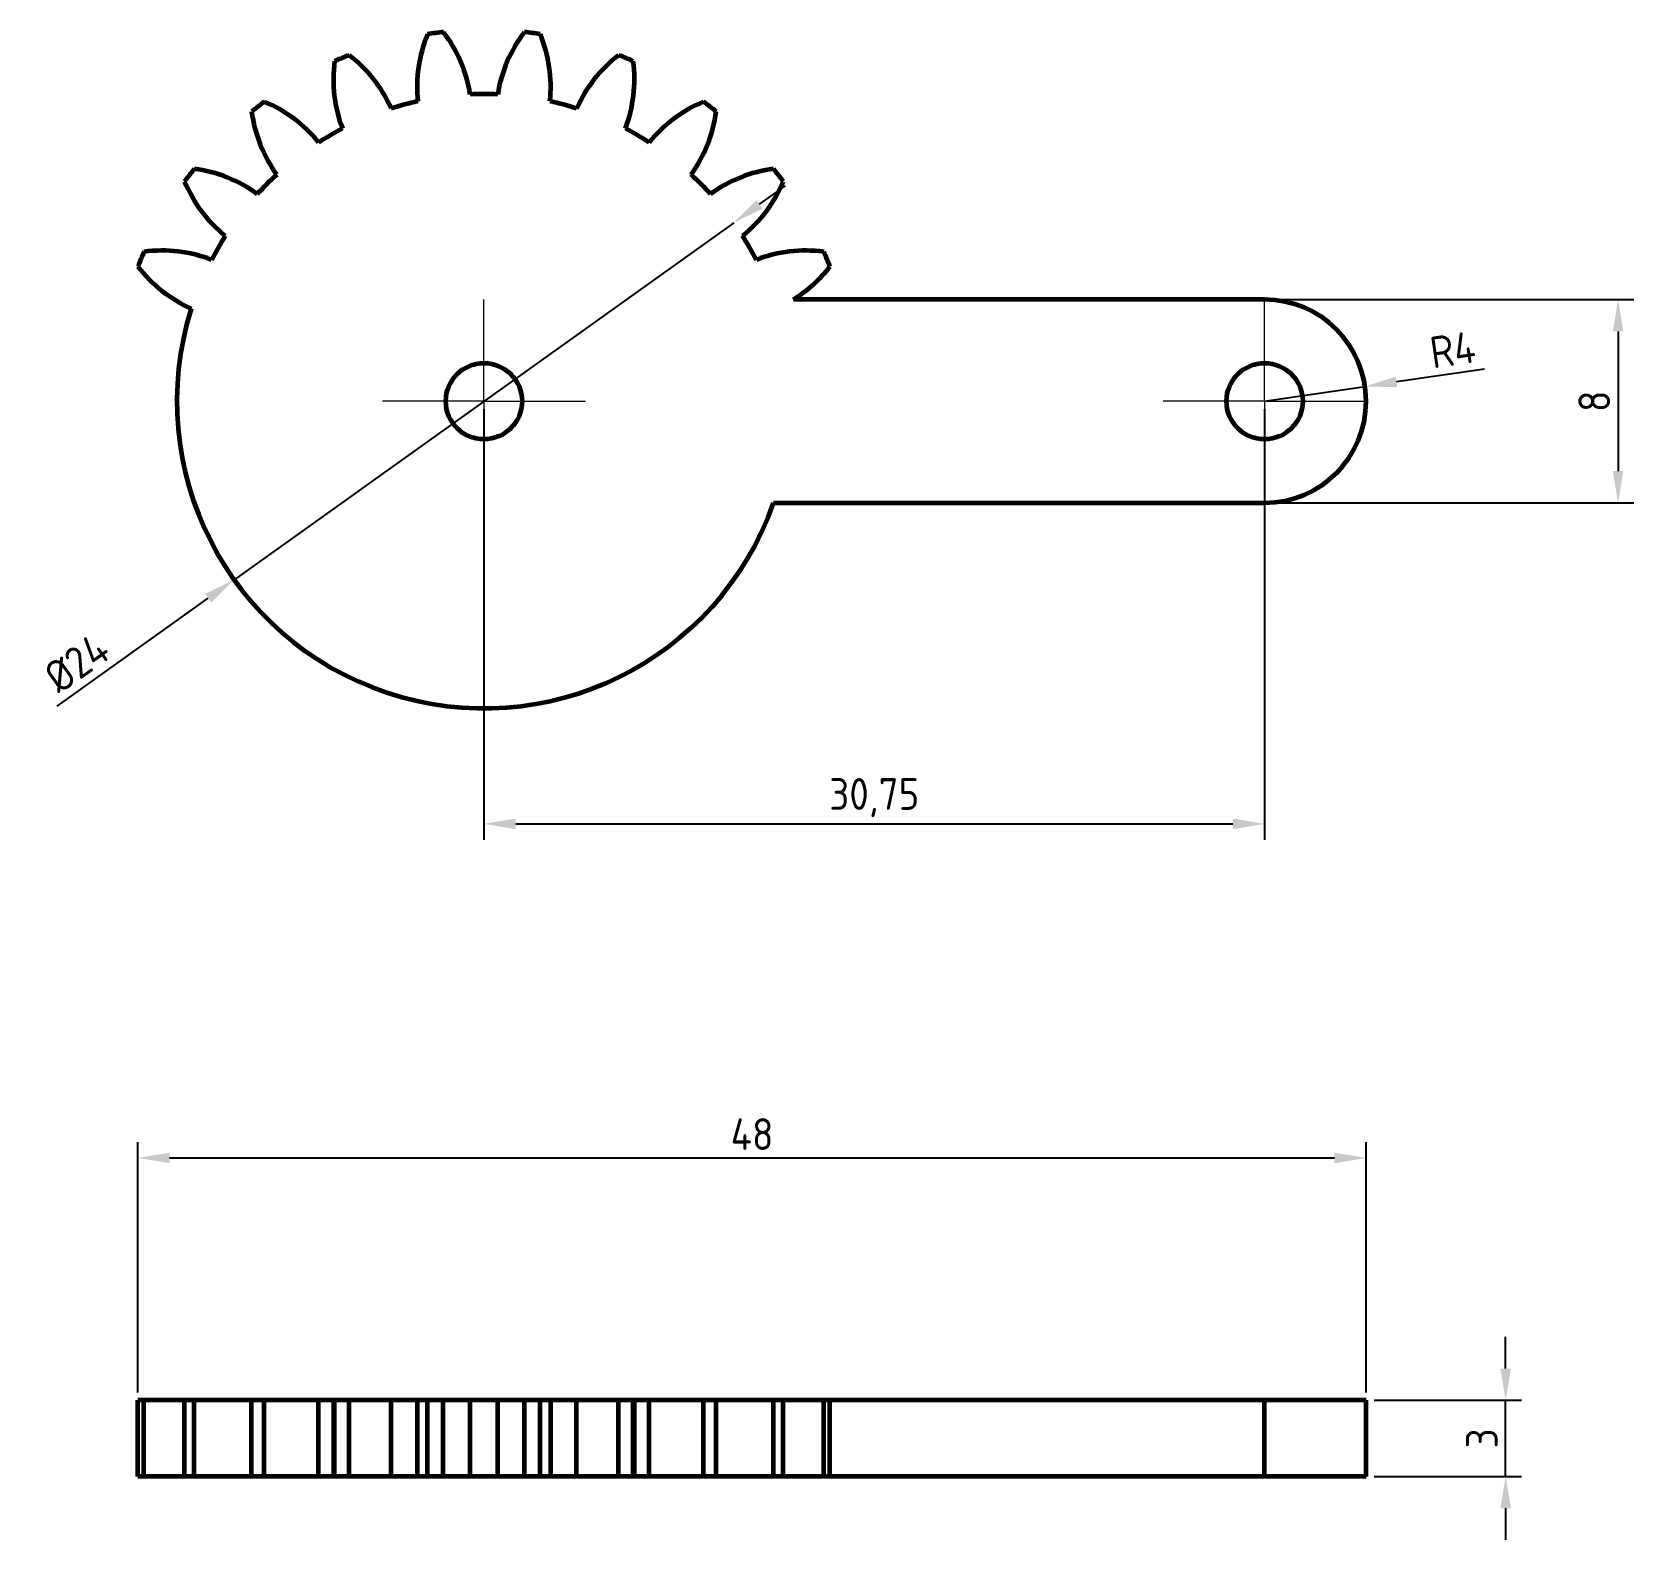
# Model space of a CAD drawing. Header units: millimetres. Extents: x 62.5 to 125.6, y 197.7 to 257.1.
import ezdxf

# ---------------------------------------------------------------- set-up
doc = ezdxf.new("R2010")
doc.units = ezdxf.units.MM
doc.layers.get('0').update_dxf_attribs({"lineweight": 60})
doc.layers.add('Annotations', color=50, linetype='Continuous', lineweight=30)
doc.styles.get("Standard").update_dxf_attribs({"font": 'ISOCP.SHX'})
doc.dimstyles.new('Annotative', dxfattribs={"dimscale": 0, "dimtxt": 2.5, "dimasz": 2.5, "dimexe": 1.25, "dimexo": 0.625, "dimtad": 1, "dimtxsty": 'Standard', "dimcen": 2.5, "dimadec": 0, "dimazin": 0, "dimtfac": 1, "dimtmove": 0, "dimatfit": 3, "dimfxl": 1, "dimarcsym": 0})

# ---------------------------------------------------------------- blocks, each defined once
blk = doc.blocks.new('SW_CENTERMARKSYMBOL_0')
at = {"color": 0, "linetype": 'Continuous', "lineweight": 0}
for p, q in [((0, 2.5), (0, 4)), ((0, 0), (0, 2.5)), ((-2.5, 0), (-4, 0)), ((0, 0), (-2.5, 0)), ((0, 0), (0, -2.5)), ((0, 0), (2.5, 0)), ((2.5, 0), (4, 0)), ((0, -2.5), (0, -4))]:
    blk.add_line(p, q, dxfattribs=at)
blk = doc.blocks.new('SW_CENTERMARKSYMBOL_1')
at = {"color": 0, "linetype": 'Continuous', "lineweight": 0}
for p, q in [((0, 2.5), (0, 4)), ((0, 0), (0, 2.5)), ((-2.5, 0), (-4, 0)), ((0, 0), (-2.5, 0)), ((0, 0), (0, -2.5)), ((0, 0), (2.5, 0)), ((2.5, 0), (4, 0)), ((0, -2.5), (0, -4))]:
    blk.add_line(p, q, dxfattribs=at)
blk = doc.blocks.new('*D5')
at = {"layer": 'Annotations', "color": 0, "lineweight": -2, "transparency": 16777216}
for p, q in [((80.28, 242.271), (80.28, 225.315)), ((111.03, 242.271), (111.03, 225.315)), ((81.53, 225.94), (109.78, 225.94))]:
    blk.add_line(p, q, dxfattribs=at)
at = {"layer": 'Annotations', "color": 0, "transparency": 16777216}
for points in [[(81.53, 226.148), (81.53, 225.731), (80.28, 225.94)], [(109.78, 226.148), (109.78, 225.731), (111.03, 225.94)]]:
    blk.add_solid(points, dxfattribs=at)
at = {"layer": 'Defpoints', "color": 0, "transparency": 16777216}
for p in [(80.28, 242.583), (111.03, 242.583), (111.03, 225.94)]:
    blk.add_point(p, dxfattribs=at)
at = {"layer": 'Annotations', "color": 0, "transparency": 16777216, "insert": (95.655, 226.971), "char_height": 1.25, "attachment_point": 5}
blk.add_mtext('30,75', dxfattribs=at)
blk = doc.blocks.new('*D6')
at = {"layer": 'Annotations', "color": 0, "lineweight": -2, "transparency": 16777216}
for p, q in [((66.651, 203.554), (66.651, 213.409)), ((115.03, 203.554), (115.03, 213.409)), ((67.901, 212.784), (113.78, 212.784))]:
    blk.add_line(p, q, dxfattribs=at)
at = {"layer": 'Annotations', "color": 0, "transparency": 16777216}
for points in [[(67.901, 212.992), (67.901, 212.576), (66.651, 212.784)], [(113.78, 212.992), (113.78, 212.576), (115.03, 212.784)]]:
    blk.add_solid(points, dxfattribs=at)
at = {"layer": 'Defpoints', "color": 0, "transparency": 16777216}
for p in [(115.03, 212.784), (66.651, 203.242), (115.03, 203.242)]:
    blk.add_point(p, dxfattribs=at)
at = {"layer": 'Annotations', "color": 0, "transparency": 16777216, "insert": (90.841, 213.722), "char_height": 1.25, "attachment_point": 5}
blk.add_mtext('48', dxfattribs=at)
blk = doc.blocks.new('*D7')
at = {"layer": 'Annotations', "color": 0, "lineweight": -2, "transparency": 16777216}
for p, q in [((120.525, 204.492), (120.525, 205.742)), ((115.342, 203.242), (121.15, 203.242)), ((120.525, 200.242), (120.525, 203.242)), ((115.342, 200.242), (121.15, 200.242)), ((120.525, 198.992), (120.525, 197.742))]:
    blk.add_line(p, q, dxfattribs=at)
at = {"layer": 'Annotations', "color": 0, "transparency": 16777216}
for points in [[(120.317, 204.492), (120.733, 204.492), (120.525, 203.242)], [(120.317, 198.992), (120.733, 198.992), (120.525, 200.242)]]:
    blk.add_solid(points, dxfattribs=at)
at = {"layer": 'Defpoints', "color": 0, "transparency": 16777216}
for p in [(115.03, 203.242), (120.525, 203.242), (115.03, 200.242)]:
    blk.add_point(p, dxfattribs=at)
at = {"layer": 'Annotations', "color": 0, "transparency": 16777216, "insert": (119.587, 201.742), "char_height": 1.25, "attachment_point": 5, "rotation": 90}
blk.add_mtext('3', dxfattribs=at)
blk = doc.blocks.new('*D8')
at = {"layer": 'Annotations', "color": 0, "lineweight": -2, "transparency": 16777216}
for p, q in [((119.688, 243.849), (116.224, 243.343)), ((111.03, 242.583), (114.987, 243.162))]:
    blk.add_line(p, q, dxfattribs=at)
at = {"layer": 'Annotations', "color": 0, "transparency": 16777216}
blk.add_solid([(116.194, 243.549), (116.254, 243.137), (114.987, 243.162)], dxfattribs=at)
at = {"layer": 'Defpoints', "color": 0, "transparency": 16777216}
for p in [(114.987, 243.162), (111.03, 242.583)]:
    blk.add_point(p, dxfattribs=at)
at = {"layer": 'Annotations', "color": 0, "transparency": 16777216, "insert": (118.439, 244.614), "char_height": 1.25, "attachment_point": 5, "rotation": 8.31917}
blk.add_mtext('R4', dxfattribs=at)
blk = doc.blocks.new('*D9')
at = {"layer": 'Annotations', "color": 0, "lineweight": -2, "transparency": 16777216}
for p, q in [((111.342, 246.583), (125.579, 246.583)), ((124.954, 245.333), (124.954, 239.833)), ((111.342, 238.583), (125.579, 238.583))]:
    blk.add_line(p, q, dxfattribs=at)
at = {"layer": 'Annotations', "color": 0, "transparency": 16777216}
for points in [[(124.746, 245.333), (125.162, 245.333), (124.954, 246.583)], [(124.746, 239.833), (125.162, 239.833), (124.954, 238.583)]]:
    blk.add_solid(points, dxfattribs=at)
at = {"layer": 'Defpoints', "color": 0, "transparency": 16777216}
for p in [(111.03, 246.583), (111.03, 238.583), (124.954, 238.583)]:
    blk.add_point(p, dxfattribs=at)
at = {"layer": 'Annotations', "color": 0, "transparency": 16777216, "insert": (124.016, 242.583), "char_height": 1.25, "attachment_point": 5, "rotation": 90}
blk.add_mtext('8', dxfattribs=at)
blk = doc.blocks.new('*D10')
at = {"layer": 'Annotations', "color": 0, "lineweight": -2, "transparency": 16777216}
for p, q in [((91.137, 250.338), (92.154, 251.065)), ((90.12, 249.612), (70.439, 235.555)), ((63.464, 230.573), (69.422, 234.828))]:
    blk.add_line(p, q, dxfattribs=at)
at = {"layer": 'Annotations', "color": 0, "transparency": 16777216}
for points in [[(91.016, 250.508), (91.258, 250.169), (90.12, 249.612)], [(69.301, 234.998), (69.543, 234.659), (70.439, 235.555)]]:
    blk.add_solid(points, dxfattribs=at)
at = {"layer": 'Defpoints', "color": 0, "transparency": 16777216}
for p in [(90.12, 249.612), (70.439, 235.555)]:
    blk.add_point(p, dxfattribs=at)
at = {"layer": 'Annotations', "color": 0, "transparency": 16777216, "insert": (64.242, 232.281), "char_height": 1.25, "attachment_point": 5, "rotation": 35.53568}
blk.add_mtext('%%C24', dxfattribs=at)

msp = doc.modelspace()

# ---------------------------------------------------------------- linework, layer by layer
at = {"color": 7, "linetype": 'Continuous'}
for p, q in [((111.03, 246.583), (92.468, 246.583)), ((91.692, 238.583), (111.03, 238.583))]:
    msp.add_line(p, q, dxfattribs=at)
at = {"color": 7}
for p, q in [((66.651, 200.242), (66.651, 203.242)), ((66.89, 203.242), (66.651, 203.242)), ((66.89, 200.242), (66.89, 203.242)), ((68.489, 203.242), (66.89, 203.242)), ((68.489, 200.242), (68.489, 203.242)), ((68.869, 203.242), (68.489, 203.242)), ((68.869, 200.242), (68.869, 203.242)), ((71.131, 203.242), (68.869, 203.242)), ((71.131, 200.242), (71.131, 203.242)), ((71.626, 203.242), (71.131, 203.242)), ((71.626, 200.242), (71.626, 203.242)), ((73.769, 203.242), (71.626, 203.242)), ((73.769, 200.242), (73.769, 203.242)), ((74.348, 203.242), (73.769, 203.242)), ((74.348, 203.242), (74.348, 200.242)), ((74.396, 203.242), (74.348, 203.242)), ((74.396, 200.242), (74.396, 203.242)), ((74.972, 203.242), (74.396, 203.242)), ((74.972, 200.242), (74.972, 203.242)), ((76.629, 203.242), (74.972, 203.242)), ((76.629, 200.242), (76.629, 203.242)), ((77.647, 203.242), (76.629, 203.242)), ((77.647, 203.242), (77.647, 200.242)), ((78.062, 203.242), (77.647, 203.242)), ((78.062, 200.242), (78.062, 203.242)), ((78.68, 203.242), (78.062, 203.242)), ((78.68, 200.242), (78.68, 203.242)), ((79.737, 203.242), (78.68, 203.242)), ((79.737, 200.242), (79.737, 203.242)), ((80.822, 203.242), (79.737, 203.242)), ((80.822, 200.242), (80.822, 203.242)), ((81.879, 203.242), (80.822, 203.242)), ((81.879, 200.242), (81.879, 203.242)), ((82.498, 203.242), (81.879, 203.242)), ((82.498, 200.242), (82.498, 203.242)), ((82.912, 203.242), (82.498, 203.242)), ((82.912, 200.242), (82.912, 203.242)), ((83.93, 203.242), (82.912, 203.242)), ((83.93, 200.242), (83.93, 203.242)), ((85.587, 203.242), (83.93, 203.242)), ((85.587, 200.242), (85.587, 203.242)), ((86.163, 203.242), (85.587, 203.242)), ((86.163, 200.242), (86.163, 203.242)), ((86.211, 203.242), (86.163, 203.242)), ((86.211, 200.242), (86.211, 203.242)), ((86.79, 203.242), (86.211, 203.242)), ((86.79, 200.242), (86.79, 203.242)), ((88.933, 203.242), (86.79, 203.242)), ((88.933, 200.242), (88.933, 203.242)), ((89.428, 203.242), (88.933, 203.242)), ((89.428, 200.242), (89.428, 203.242)), ((91.69, 203.242), (89.428, 203.242)), ((91.69, 200.242), (91.69, 203.242)), ((92.07, 203.242), (91.69, 203.242)), ((92.07, 200.242), (92.07, 203.242)), ((93.669, 203.242), (92.07, 203.242)), ((93.669, 200.242), (93.669, 203.242)), ((93.908, 203.242), (93.669, 203.242)), ((93.908, 200.242), (93.908, 203.242)), ((111.03, 203.242), (93.908, 203.242)), ((111.03, 200.242), (111.03, 203.242)), ((115.03, 203.242), (111.03, 203.242)), ((115.03, 200.242), (115.03, 203.242)), ((66.89, 200.242), (66.651, 200.242)), ((68.489, 200.242), (66.89, 200.242)), ((68.869, 200.242), (68.489, 200.242)), ((71.131, 200.242), (68.869, 200.242)), ((71.626, 200.242), (71.131, 200.242)), ((73.769, 200.242), (71.626, 200.242)), ((74.348, 200.242), (73.769, 200.242)), ((74.396, 200.242), (74.348, 200.242)), ((74.972, 200.242), (74.396, 200.242)), ((76.629, 200.242), (74.972, 200.242)), ((77.647, 200.242), (76.629, 200.242)), ((78.062, 200.242), (77.647, 200.242)), ((78.68, 200.242), (78.062, 200.242)), ((79.737, 200.242), (78.68, 200.242)), ((80.822, 200.242), (79.737, 200.242)), ((81.879, 200.242), (80.822, 200.242)), ((82.498, 200.242), (81.879, 200.242)), ((82.912, 200.242), (82.498, 200.242)), ((83.93, 200.242), (82.912, 200.242)), ((85.587, 200.242), (83.93, 200.242)), ((86.163, 200.242), (85.587, 200.242)), ((86.211, 200.242), (86.163, 200.242)), ((86.79, 200.242), (86.211, 200.242)), ((88.933, 200.242), (86.79, 200.242)), ((89.428, 200.242), (88.933, 200.242)), ((91.69, 200.242), (89.428, 200.242)), ((92.07, 200.242), (91.69, 200.242)), ((93.669, 200.242), (92.07, 200.242)), ((93.908, 200.242), (93.669, 200.242)), ((111.03, 200.242), (93.908, 200.242)), ((115.03, 200.242), (111.03, 200.242))]:
    msp.add_line(p, q, dxfattribs=at)
at = {"color": 7, "linetype": 'Continuous'}
for centre in [(80.28, 242.583), (111.03, 242.583)]:
    msp.add_circle(centre, 1.5, dxfattribs=at)
for centre, radius, start, end in [((83.047, 254.964), 5.4, 157.39651, 186.0693), ((80.28, 242.583), 14.625, 96.27726, 98.72274), ((74.402, 253.826), 5.4, 8.9307, 37.60349), ((86.157, 253.826), 5.4, 142.39651, 171.0693), ((80.28, 242.583), 14.625, 81.27726, 83.72274), ((77.512, 254.964), 5.4, 353.9307, 22.60349), ((80.28, 242.583), 14.625, 111.27726, 113.72274), ((71.693, 251.921), 5.4, 23.9307, 52.60349), ((88.866, 251.921), 5.4, 127.39651, 156.0693), ((80.28, 242.583), 14.625, 66.27726, 68.72274), ((79.748, 255.258), 5.4, 172.39651, 201.0693), ((80.811, 255.258), 5.4, 338.9307, 7.60349), ((80.28, 242.583), 14.625, 126.27726, 128.72274), ((69.569, 249.381), 5.4, 38.9307, 67.60349), ((80.28, 242.583), 12.093, 102.4277, 107.5723), ((80.28, 242.583), 12.093, 87.4277, 92.5723), ((80.28, 242.583), 12.093, 72.4277, 77.5723), ((90.991, 249.381), 5.4, 112.39651, 141.0693), ((80.28, 242.583), 14.625, 51.27726, 53.72274), ((76.486, 254.689), 5.4, 187.39651, 216.0693), ((84.073, 254.689), 5.4, 323.9307, 352.60349), ((80.28, 242.583), 12.093, 117.4277, 122.5723), ((80.28, 242.583), 12.093, 57.4277, 62.5723), ((80.28, 242.583), 14.625, 141.27726, 143.72274), ((73.482, 253.294), 5.4, 202.39651, 231.0693), ((68.174, 246.377), 5.4, 53.9307, 82.60349), ((80.28, 242.583), 12.093, 132.4277, 137.5723), ((80.28, 242.583), 12.093, 42.4277, 47.5723), ((92.385, 246.377), 5.4, 97.39651, 126.0693), ((87.077, 253.294), 5.4, 308.9307, 337.60349), ((80.28, 242.583), 14.625, 36.27726, 38.72274), ((80.28, 242.583), 12.093, 147.4277, 152.5723), ((80.28, 242.583), 12.093, 27.4277, 32.5723), ((80.28, 242.583), 14.625, 156.27726, 158.72274), ((67.605, 243.115), 5.4, 68.9307, 97.60349), ((92.954, 243.115), 5.4, 82.39651, 111.0693), ((80.28, 242.583), 14.625, 21.27726, 23.72274), ((70.942, 251.17), 5.4, 217.39651, 246.0693), ((89.618, 251.17), 5.4, 301.85457, 322.60349), ((80.28, 242.583), 12.093, 162.4277, 340.68407), ((111.03, 242.583), 4, 270, 90)]:
    msp.add_arc(centre, radius, start, end, dxfattribs=at)

# ---------------------------------------------------------------- block references
at = {"color": 7, "linetype": 'Continuous', "lineweight": 0}
for name, p in [('SW_CENTERMARKSYMBOL_1', (80.28, 242.583)), ('SW_CENTERMARKSYMBOL_0', (111.03, 242.583))]:
    msp.add_blockref(name, p, dxfattribs=at)

# ---------------------------------------------------------------- dimensions: what is measured, and where the dimension line sits
at = {"layer": 'Annotations'}
dim = msp.add_diameter_dim_2p(p1=(90.12, 249.612), p2=(70.439, 235.555), text='%%C24', dimstyle='Annotative', dxfattribs=at)
dim.commit()
dim.dimension.update_dxf_attribs({"geometry": '*D10', "text_midpoint": (64.787, 231.518), "dimtype": 163})
for base, p1, p2, picture, middle in [((124.954, 238.583), (111.03, 246.583), (111.03, 238.583), '*D9', (124.016, 242.583)), ((120.525, 203.242), (115.03, 200.242), (115.03, 203.242), '*D7', (119.587, 201.742))]:
    dim = msp.add_linear_dim(base=base, p1=p1, p2=p2, angle=90, dimstyle='Annotative', dxfattribs=at)
    dim.commit()
    dim.dimension.update_dxf_attribs({"geometry": picture, "text_midpoint": middle})
dim = msp.add_radius_dim(center=(111.03, 242.583), mpoint=(114.987, 243.162), dimstyle='Annotative', dxfattribs=at)
dim.commit()
dim.dimension.update_dxf_attribs({"geometry": '*D8', "text_midpoint": (118.439, 244.614)})
dim = msp.add_linear_dim(base=(111.03, 225.94), p1=(80.28, 242.583), p2=(111.03, 242.583), dimstyle='Annotative', dxfattribs=at)
dim.commit()
dim.dimension.update_dxf_attribs({"geometry": '*D5', "text_midpoint": (95.655, 226.971)})
dim = msp.add_linear_dim(base=(115.03, 212.784), p1=(66.651, 203.242), p2=(115.03, 203.242), text='48', dimstyle='Annotative', dxfattribs=at)
dim.commit()
dim.dimension.update_dxf_attribs({"geometry": '*D6', "text_midpoint": (90.841, 213.722)})

doc.saveas('drawing.dxf')
